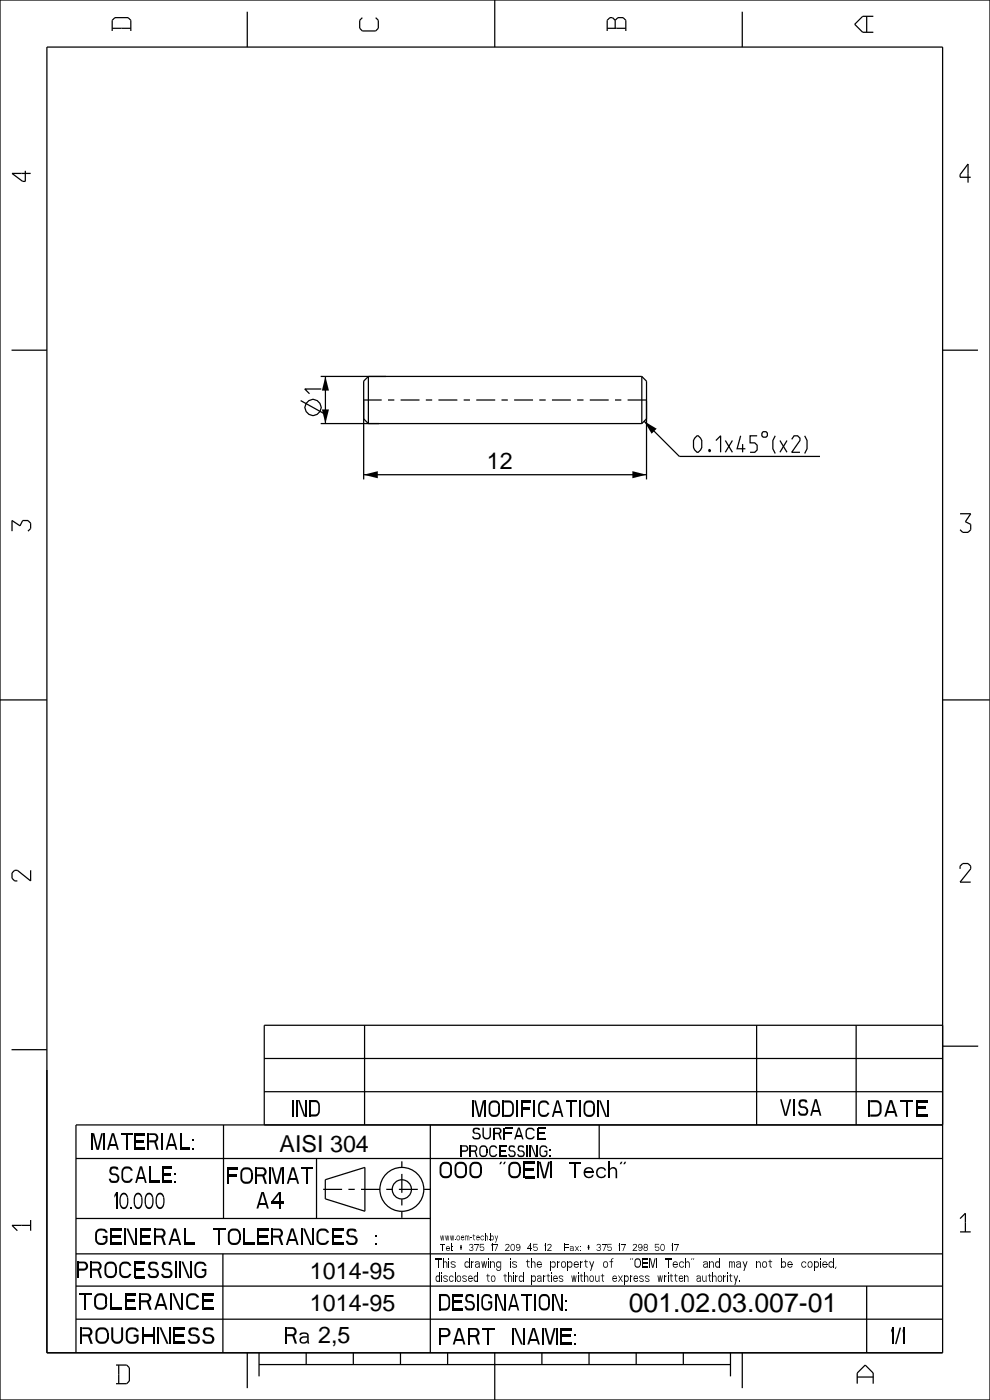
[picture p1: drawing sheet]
<svg xmlns="http://www.w3.org/2000/svg" width="210mm" height="297mm" viewBox="0 0 210 297" stroke-linecap="round" stroke-linejoin="round" font-family="sans-serif">
<defs><g id="words">
<text font-size="5.6" x="133.4" y="278.2">001.02.03.007-01</text>
<g font-size="4.9">
<text x="103.3" y="99.5">12</text>
<text x="59.3" y="244.3">AISI 304</text>
<text x="54.6" y="271.3">СТБ 1014-95</text>
<text x="54.6" y="278.1">СТБ 1014-95</text>
</g>
<g font-size="4.5" fill="#fff">
<text x="68.2" y="83.5" transform="rotate(-90 68.2 83.5)">1</text>
<text x="147.1" y="96">0.1x45 (x2)</text>
<text x="105.8" y="98.8">6</text>
<text x="62" y="236.9">IND</text>
<text x="100.2" y="237">MODIFICATION</text>
<text x="165.5" y="236.7">VISA</text>
<text x="184.2" y="236.9">DATE</text>
<text x="19" y="243.9">MATERIAL:</text>
<text x="23.1" y="251">SCALE:</text>
<text x="48.1" y="251.1">FORMAT</text>
<text x="93.2" y="250">OOO &quot;OEM Tech&quot;</text>
<text x="24.3" y="256.5">10.000</text>
<text x="54.4" y="256.4">A4</text>
<text x="20.2" y="264.1">GENERAL TOLERANCES :</text>
<text x="16.3" y="271.1">PROCESSING</text>
<text x="16.7" y="277.8">TOLERANCE</text>
<text x="93.1" y="278">DESIGNATION:</text>
<text x="17" y="285.1">ROUGHNESS</text>
<text x="60.5" y="285">Ra 2,5</text>
<text x="93.1" y="285.2">PART NAME:</text>
<text x="189" y="285.1">1/1</text>
</g>
<g font-size="3.3" fill="#fff">
<text x="97.7" y="245.5">PROCESSING:</text>
<text x="99.7" y="241.7">SURFACE</text>
</g>
<g font-size="2.6" fill="#fff">
<text x="92.4" y="268.9">This drawing is the property of</text>
<text x="143.9" y="268.9">&quot;OEM Tech&quot; and may not be copied,</text>
<text x="92.4" y="271.9">disclosed to third parties without express written authority.</text>
</g>
<g font-size="2" fill="#fff">
<text x="93.4" y="263.1">www.oem-tech.by</text>
<text x="93.4" y="265.4">Tel: + 375 17 209 45 12</text>
<text x="122.6" y="265.4">Fax: + 375 17 298 50 17</text>
</g>
</g></defs>
<g fill="#000">
<path d="M69 79.9l.8 3h-1.5zM68.3 86.9h1.5l-.8 3zM136.6 89.4l2.7 1.6-1.1 1zM77.1 100.7l3-.7v1.5zM134.1 100l3 .7-3 .8zM63.2 233.4h.3l1.3 3.5h-.3zM65.9 233.4h1l.6 .3a2.96 2.96 0 0 1 .1 2.7l-.3 .4-1.4 .1v-.5h1a.69 .69 0 0 0 .6-.7v-1.1a.69 .69 0 0 0-.6-.8h-1zM100.6 233.4h.4l.8 3.6h-.4zM100.4 239.3l.5-.1a.69 .69 0 0 1 .9 .5l-1.1-.1-.1 .4 .3 .3v.3a.7 .7 0 0 1-.7-.5 .7 .7 0 0 1 .2-.8zM102.3 239.2h.3v1.7a.6 .6 0 0 0 .6 .5 .6 .6 0 0 0 .6-.5v-1.7h.3v1.7a.9 .9 0 0 1-.9 .8 .9 .9 0 0 1-.9-.8zM102.4 233.4h.4l-.9 3.6h-.3zM104.8 239.2h.9a.69 .69 0 0 1 .7 .7 .69 .69 0 0 1-.7 .7h-.9v-.3h.9l.3-.3-.3-.5h-.9z"/>
<path d="M104 233.7a1.2 1.2 0 0 1 1.4-.2 1.2 1.2 0 0 1 .7 1.1h-.4a.71 .71 0 0 0-.6-.7h-.5a.71 .71 0 0 0-.6 .7v1.2a.71 .71 0 0 0 .6 .7h.5a.71 .71 0 0 0 .6-.7h.4a1.22 1.22 0 0 1-1.2 1.2 1.22 1.22 0 0 1-1.3-1.2l.1-1.6zM105.7 234.6h.4v1.2h-.4zM106.9 233.4l1.5 .1 .4 .4a2.55 2.55 0 0 1-.4 3l-1.5 .1v-.5h1.1a.71 .71 0 0 0 .6-.7v-1.2a.71 .71 0 0 0-.6-.7h-1.1zM107.2 239.2h1.5v.3h-1.5zM110.8 233.4h1.9v.5h-1.9zM110.8 234.9h1.6v.4h-1.6zM111.8 239.4a.99 .99 0 0 1 1.6 .5h-.3a.71 .71 0 0 0-.8-.4 .71 .71 0 0 0-.5 .6v.8a.71 .71 0 0 0 .5 .5 .71 .71 0 0 0 .8-.3h.3a1.02 1.02 0 0 1-1 .6 1.02 1.02 0 0 1-.9-.8v-1.1zM114.2 239.2h1.5v.3h-1.5zM114.5 233.7a1.16 1.16 0 0 1 1.2-.3 1.16 1.16 0 0 1 .8 .9h-.4a.83 .83 0 0 0-.9-.4 .83 .83 0 0 0-.7 .7v1.2a.71 .71 0 0 0 .6 .7l.7-.1 .3-.3h.4a1.21 1.21 0 0 1-1.3 .9 1.21 1.21 0 0 1-1.1-1.2l.1-1.6zM118 233.4h.4l-1 3.6h-.3zM117.6 235.8h1.4v.3h-1.4zM118.2 233.4h.3l1 3.6h-.4z"/>
<path d="M124.1 233.7a1.2 1.2 0 0 1 1.4-.2 1.2 1.2 0 0 1 .7 1.1h-.4a.71 .71 0 0 0-.6-.7h-.4a.71 .71 0 0 0-.7 .7v1.2a.71 .71 0 0 0 .7 .7h.4a.71 .71 0 0 0 .6-.7h.4a1.22 1.22 0 0 1-1.2 1.2 1.22 1.22 0 0 1-1.2-1.2v-1.6zM125.8 234.6h.4v1.2h-.4zM127.1 233.4h.3l1.4 3.6h-.4zM165.5 233.2h.3l1 3.5h-.4zM167.5 233.2h.3l-.9 3.5h-.4zM170.1 234.7a1.04 1.04 0 0 1 1.3 .7 1.04 1.04 0 0 1-.7 1.3h-.7a.93 .93 0 0 1-.7-.9h.4v.3l.3 .2 .9-.1 .1-.4a.63 .63 0 0 0-.4-.7h-.5zM169.6 233.4l.5-.2a.81 .81 0 0 1 1.2 .7h-.5l-.2-.2h-.6l-.2 .5 .3 .5v.4a1.01 1.01 0 0 1-.5-1.7zM172.8 233.2h.4l-1 3.5h-.3zM172.3 235.5h1.5v.3h-1.5zM172.9 233.2h.4l.9 3.5h-.3zM184.6 233.4h1.3a1.23 1.23 0 0 1 1.1 1.2v1.1a1.24 1.24 0 0 1-1.1 1.2h-1.3v-.5h1.3a.74 .74 0 0 0 .7-.7v-1.1a.74 .74 0 0 0-.7-.8h-1.3zM188.7 233.4h.4l-1.1 3.5h-.4z"/>
<path d="M188.1 235.7h1.7v.3h-1.7zM188.8 233.4h.5l1.1 3.5h-.4zM194.6 234.8h1.9v.4h-1.9zM19.6 240.4h.4l.8 3.5h-.3zM21.5 240.4h.3l-.8 3.5h-.4zM23.7 240.4h.4l-1 3.5h-.4zM23.2 242.7h1.5v.3h-1.5zM24 248.9a1.04 1.04 0 0 1 1.3 .8 1.04 1.04 0 0 1-.8 1.2h-.6a.94 .94 0 0 1-.8-.8h.4l.1 .3 .3 .1h.6a.64 .64 0 0 0 .4-.6 .64 .64 0 0 0-.4-.6h-.5zM24.6 253h.3l-.6 1.1v-.6zM23.8 240.4h.4l1 3.5h-.4zM23.4 247.6l.6-.2a.84 .84 0 0 1 1.1 .7h-.4l-.3-.2-.6 .1-.2 .5 .4 .4v.4a1.01 1.01 0 0 1-.8-.7 1.01 1.01 0 0 1 .2-1zM25.4 255.5h.2a.64 .64 0 0 0 .7 .6 .64 .64 0 0 0 .6-.6v-1.5h.3a2.22 2.22 0 0 1-.6 2.4 .97 .97 0 0 1-1.2-.9z"/>
<path d="M25.7 253.3a.88 .88 0 0 1 1-.1 .88 .88 0 0 1 .5 .8h-.3a.64 .64 0 0 0-.6-.6 .64 .64 0 0 0-.7 .6v1.5h-.2v-1.5zM27.7 256.1h.2v.4h-.2zM26.1 247.7a1.16 1.16 0 0 1 1.2-.3 1.16 1.16 0 0 1 .8 .9h-.4a.83 .83 0 0 0-.9-.4 .83 .83 0 0 0-.7 .7v1.2a.71 .71 0 0 0 .6 .7l.8-.1 .2-.3h.4a1.21 1.21 0 0 1-1.3 .9 1.21 1.21 0 0 1-1-1.2v-1.6zM28.4 255.5h.3a.64 .64 0 0 0 .6 .6 .64 .64 0 0 0 .6-.6v-1.5h.3a2.22 2.22 0 0 1-.6 2.4 .97 .97 0 0 1-1.2-.9zM29.7 247.4h.3l-1 3.5h-.3zM28.9 240.4h1.9v.5h-1.9zM28.9 241.8h1.6v.5h-1.6zM28.9 243.5h1.9v.4h-1.9zM29.2 249.8h1.4v.3h-1.4zM28.7 253.3a.88 .88 0 0 1 1-.1 .88 .88 0 0 1 .5 .8h-.3a.64 .64 0 0 0-.6-.6 .64 .64 0 0 0-.6 .6v1.5h-.3v-1.5zM29.8 247.4h.3l1 3.5h-.3zM30.7 255.5h.3a.64 .64 0 0 0 .6 .6 .64 .64 0 0 0 .7-.6v-1.5h.2a2.22 2.22 0 0 1-.6 2.4 .97 .97 0 0 1-1.2-.9z"/>
<path d="M31.7 240.4h1.1a.98 .98 0 0 1 .8 1 .98 .98 0 0 1-.8 1h-1.1v-.5h1.1l.4-.4-.1-.4-.3-.3h-1.1zM32 250.5h1.8v.4h-1.8zM31 253.3a.88 .88 0 0 1 1-.1 .88 .88 0 0 1 .5 .8h-.2a.64 .64 0 0 0-.7-.6 .64 .64 0 0 0-.6 .6v1.5h-.3v-1.5zM32.7 242.1h.4l.5 1.8h-.4zM33.1 255.5h.2a.64 .64 0 0 0 .7 .6 .64 .64 0 0 0 .6-.6v-1.5h.3a2.22 2.22 0 0 1-.6 2.4 .97 .97 0 0 1-1.2-.9zM33.4 253.3a.88 .88 0 0 1 1-.1 .88 .88 0 0 1 .5 .8h-.3a.64 .64 0 0 0-.6-.6 .64 .64 0 0 0-.7 .6v1.5h-.2v-1.5zM34.7 247.4h1.8v.5h-1.8zM34.7 248.9h1.5v.4h-1.5zM34.7 250.5h1.8v.4h-1.8zM36.1 240.4h.4l-1 3.5h-.4zM35.6 242.7h1.5v.3h-1.5zM37 248.8h.3v.4h-.3z"/>
<path d="M37 250.6h.3v.3h-.3zM36.3 240.4h.3l1 3.5h-.3zM38.5 243.5h1.9v.4h-1.9zM40.9 241.8h.3v.3h-.3zM40.9 243.5h.3v.4h-.3zM48.5 247.6h2v.5h-2zM48.5 249h1.7v.5h-1.7zM51.4 247.9a1.3 1.3 0 0 1 1.4-.3 1.3 1.3 0 0 1 .8 1.2h-.4a.72 .72 0 0 0-.6-.7h-.6a.72 .72 0 0 0-.6 .7v1.1a.72 .72 0 0 0 .6 .8h.6a.72 .72 0 0 0 .6-.8h.4a1.32 1.32 0 0 1-1.3 1.3 1.32 1.32 0 0 1-1.3-1.3v-1.5zM53.2 248.8h.4v1.1h-.4zM55.4 252.9h.4l-1 3.5h-.4zM54.5 247.6h1.2a.98 .98 0 0 1 .9 1 .98 .98 0 0 1-.9 1h-1.2v-.5h1.2l.4-.4-.1-.4-.3-.3h-1.2zM54.9 255.2h1.6v.3h-1.6z"/>
<path d="M55.6 249.3h.4l.6 1.8h-.4zM55.6 252.9h.4l1 3.5h-.4zM57.5 247.6h.4l1 3.5h-.4zM59.1 252.9h.3v.2l-1.7 2.1h-.2v-.3zM59.5 247.6h.4l-.9 3.5h-.4zM61.9 247.6h.4l-1.1 3.5h-.4zM61.4 249.9h1.5v.3h-1.5zM62 247.6h.4l1.1 3.5h-.4zM93.6 246.8a1.31 1.31 0 0 1 1.5-.3 1.31 1.31 0 0 1 .8 1.1h-.4a.72 .72 0 0 0-.7-.7h-.5a.72 .72 0 0 0-.7 .7v1.2a.72 .72 0 0 0 .7 .7h.5a.72 .72 0 0 0 .7-.7h.4a1.32 1.32 0 0 1-1.3 1.2 1.32 1.32 0 0 1-1.4-1.2l.1-1.6zM95.5 247.6h.4v1.2h-.4zM98 243h.8a.7 .7 0 0 1 .5 .7 .7 .7 0 0 1-.5 .7h-.8v-.4h.8l.2-.3-.2-.5h-.8zM96.8 246.8a1.31 1.31 0 0 1 1.4-.3 1.31 1.31 0 0 1 .8 1.1h-.3a.72 .72 0 0 0-.7-.7h-.5a.72 .72 0 0 0-.7 .7v1.2a.72 .72 0 0 0 .7 .7h.5a.72 .72 0 0 0 .7-.7h.3a1.32 1.32 0 0 1-1.3 1.2 1.32 1.32 0 0 1-1.3-1.2l.1-1.6z"/>
<path d="M98.7 247.6h.3v1.2h-.3zM99.9 243h.8a.7 .7 0 0 1 .6 .7 .7 .7 0 0 1-.6 .7h-.8v-.4h.8l.3-.3-.3-.5h-.8zM100.6 244.2h.3l.4 1.3h-.3zM100.9 240.3a.83 .83 0 0 1 1 1 1.01 1.01 0 0 1-.9 .5 1.01 1.01 0 0 1-.9-.7h.4v.2l.3 .1h.5l.3-.2v-.4l-.3-.2h-.4zM100 246.8a1.31 1.31 0 0 1 1.4-.3 1.31 1.31 0 0 1 .8 1.1h-.4a.72 .72 0 0 0-.6-.7h-.6a.72 .72 0 0 0-.6 .7v1.2a.72 .72 0 0 0 .6 .7h.6a.72 .72 0 0 0 .6-.7h.4a1.32 1.32 0 0 1-1.3 1.2 1.32 1.32 0 0 1-1.3-1.2v-1.6zM101.8 247.6h.4v1.2h-.4zM101.9 243.2a.86 .86 0 0 1 1-.2 .86 .86 0 0 1 .5 .8h-.3a.61 .61 0 0 0-.6-.5 .61 .61 0 0 0-.6 .5v.8a.61 .61 0 0 0 .6 .6 .61 .61 0 0 0 .6-.6h.3a.87 .87 0 0 1-.9 .9 .87 .87 0 0 1-.8-.9v-1.1zM103.1 243.8h.3v.8h-.3zM104 243.2a.83 .83 0 0 1 .9-.3 .83 .83 0 0 1 .6 .7h-.3a.6 .6 0 0 0-.7-.3 .6 .6 0 0 0-.5 .5v.8a.6 .6 0 0 0 .5 .6 .6 .6 0 0 0 .7-.4h.3a.86 .86 0 0 1-1 .7 .86 .86 0 0 1-.7-.9v-1.1zM105.6 240.4h.4l.5 1.3h-.4zM106.1 243h1.3v.3h-1.3zM106.1 244h1.2v.3h-1.2z"/>
<path d="M106.1 245.2h1.3v.3h-1.3zM106.2 246.5h.3l-.3 .5h-.3zM107 246.5h.3l-.3 .5h-.3zM107.2 240.2h1.3v.4h-1.3zM108.4 244a.74 .74 0 0 1 1 .6 .74 .74 0 0 1-.6 .9l-.7-.1-.3-.4v-.2h.3l.2 .4h.5l.2-.2v-.5l-.2-.2h-.4zM109.9 239.2h.3l-.8 2.5h-.3zM108 243.1l.4-.1a.6 .6 0 0 1 .9 .5l-1-.2-.1 .4 .2 .3v.3a.72 .72 0 0 1-.5-.5 .72 .72 0 0 1 .1-.7zM109.5 240.9h1.2v.2h-1.2zM110.4 244a.74 .74 0 0 1 .9 .6 .74 .74 0 0 1-.5 .9l-.8-.1-.3-.4v-.2h.3l.3 .4h.5l.2-.2v-.5l-.3-.2h-.3zM108.2 246.8a1.31 1.31 0 0 1 1.4-.3 1.31 1.31 0 0 1 .9 1.1h-.4a.72 .72 0 0 0-.7-.7h-.5a.72 .72 0 0 0-.7 .7v1.2a.72 .72 0 0 0 .7 .7h.5a.72 .72 0 0 0 .7-.7h.4a1.32 1.32 0 0 1-1.4 1.2 1.32 1.32 0 0 1-1.3-1.2l.1-1.6zM110.1 247.6h.4v1.2h-.4zM110 239.2h.3l.8 2.5h-.3z"/>
<path d="M110 243.1l.4-.1a.6 .6 0 0 1 .8 .5l-1-.2-.1 .4 .3 .3v.3a.72 .72 0 0 1-.6-.5 .72 .72 0 0 1 .2-.7zM111.4 246.5h2v.4h-2zM111.4 247.9h1.7v.4h-1.7zM111.4 249.5h2v.5h-2zM112.6 243h.2l1 2.5h-.3zM114.2 240.2h1.3v.4h-1.3zM114.2 241.4h1.5v.3h-1.5zM114.3 246.5h.4l.9 3.5h-.4zM114.7 243.2a.83 .83 0 0 1 .8-.3 .83 .83 0 0 1 .6 .7h-.3a.6 .6 0 0 0-.6-.3 .6 .6 0 0 0-.5 .5v.8a.62 .62 0 0 0 .5 .6 .62 .62 0 0 0 .7-.4v-.4h-.4v-.3h.6v.8a.88 .88 0 0 1-1 .6 .88 .88 0 0 1-.7-.9l.1-1.1zM116.3 246.5h.4l-1 3.5h-.4zM116.5 243.9h.2v.3h-.2zM116.5 245.2h.2v.3h-.2z"/>
<path d="M124.1 247.9l.2-.2a1.03 1.03 0 0 1 1.6 .8h-.3a.8 .8 0 0 0-1.2-.4 .8 .8 0 0 0-.2 1.2 .81 .81 0 0 0 1.3 .1l.1-.2h.3a1.14 1.14 0 0 1-1.7 .6 1.14 1.14 0 0 1-.2-1.8zM124.1 248.5h1.8v.3h-1.8zM126.8 247.9a1.09 1.09 0 0 1 1.7 .4h-.3a.82 .82 0 0 0-1.2-.2 .82 .82 0 0 0-.1 1.2 .81 .81 0 0 0 1.2 .1l.1-.2h.3a1.14 1.14 0 0 1-1.6 .6 1.14 1.14 0 0 1-.3-1.8zM129.5 247.8a.82 .82 0 0 1 1-.2 .82 .82 0 0 1 .4 .9v1.5h-.3v-1.5a.62 .62 0 0 0-.5-.6 .62 .62 0 0 0-.7 .3zM131.7 246.5h.3l-.2 .5h-.4zM132.5 246.5h.3l-.2 .5h-.4zM16.7 267.6h1.1a.98 .98 0 0 1 .9 1 .98 .98 0 0 1-.9 1h-1.1v-.5h1.1l.4-.4v-.4l-.4-.3h-1.1zM19.5 267.6h1.2a.98 .98 0 0 1 .9 1 .98 .98 0 0 1-.9 1h-1.2v-.5h1.2l.4-.4-.1-.4-.3-.3h-1.2zM20.6 269.3h.4l.6 1.8h-.4zM20.4 274.7a1.4 1.4 0 0 1 1.5-.4 1.4 1.4 0 0 1 .9 1.2h-.5a.74 .74 0 0 0-.7-.7h-.5a.74 .74 0 0 0-.7 .7v1.2a.74 .74 0 0 0 .7 .7h.5a.74 .74 0 0 0 .7-.7h.5a1.42 1.42 0 0 1-1.4 1.2 1.42 1.42 0 0 1-1.4-1.2v-1.6zM22.3 275.5h.5v1.2h-.5zM20.6 260.9a1.54 1.54 0 0 1 2.2 .5v.1h-.5a.95 .95 0 0 0-1-.5 .95 .95 0 0 0-.7 .8v1.1a.73 .73 0 0 0 .7 .8l.8-.1 .3-.4v-.6h-.6v-.4h1v1.2a1.4 1.4 0 0 1-1.5 .7 1.4 1.4 0 0 1-1.1-1.2v-1.5z"/>
<path d="M23.8 262h1.8v.5h-1.8zM22.5 267.9a1.29 1.29 0 0 1 1.5-.3 1.29 1.29 0 0 1 .8 1.2h-.4a.72 .72 0 0 0-.7-.7h-.5a.72 .72 0 0 0-.7 .7v1.1a.72 .72 0 0 0 .7 .8h.5a.72 .72 0 0 0 .7-.8h.4a1.31 1.31 0 0 1-1.3 1.3 1.31 1.31 0 0 1-1.3-1.3v-1.5zM24.4 268.8h.4v1.1h-.4zM26.8 260.6h.4l1.5 3.5h-.4zM26.8 275.8h1.9v.4h-1.9zM25.7 267.9a1.26 1.26 0 0 1 2.1 .6h-.4a.91 .91 0 0 0-1-.4 .91 .91 0 0 0-.7 .7v1.1a.72 .72 0 0 0 .6 .8l.8-.1 .3-.4h.4a1.3 1.3 0 0 1-1.4 1 1.3 1.3 0 0 1-1.1-1.3l.1-1.5zM28.8 267.6h2v.5h-2zM28.8 269.1h1.7v.4h-1.7zM28.8 270.7h2v.4h-2zM29.9 274.4h1.3a.97 .97 0 0 1 .9 .9 .97 .97 0 0 1-.9 1h-1.3v-.5h1.3l.4-.4-.1-.4-.3-.3h-1.3zM30 262h1.8v.5h-1.8zM31 276.1h.5l.7 1.8h-.5z"/>
<path d="M32.3 269.1a1.05 1.05 0 0 1 1.4 .7 1.05 1.05 0 0 1-.8 1.3h-.8a.97 .97 0 0 1-.8-.9h.5v.3a1.28 1.28 0 0 0 1.3 .1l.1-.1a.69 .69 0 0 0-.4-1h-.5zM33.9 274.4h.4l-1.1 3.5h-.5zM33 260.6h1.2a.97 .97 0 0 1 .9 1 .97 .97 0 0 1-.9 1h-1.2v-.5h1.2l.5-.4-.1-.4-.4-.3h-1.2zM33.3 276.7h1.7v.3h-1.7zM31.7 267.8l.6-.2a.9 .9 0 0 1 1.2 .7h-.5l-.3-.2-.6 .1-.2 .5 .4 .4v.4a.99 .99 0 0 1-.9-.7 .99 .99 0 0 1 .3-1zM34.1 262.3h.5l.6 1.8h-.5zM34 274.4h.4l1.1 3.5h-.4zM35.2 269.1a1.05 1.05 0 0 1 1.3 .7 1.05 1.05 0 0 1-.8 1.3h-.7a.97 .97 0 0 1-.8-.9h.4l.1 .3a1.28 1.28 0 0 0 1.2 .1l.2-.1a.69 .69 0 0 0-.4-1h-.5zM36.8 260.6h.4l-1.1 3.5h-.4zM36.3 262.9h1.6v.3h-1.6zM34.6 267.8l.6-.2a.9 .9 0 0 1 1.2 .7h-.5l-.3-.2-.6 .1-.2 .5 .4 .4v.4a.99 .99 0 0 1-.9-.7 .99 .99 0 0 1 .3-1zM36.5 274.4h.4l1.6 3.5h-.4z"/>
<path d="M37 260.6h.4l1 3.5h-.4zM38.5 267.6h.4l1.4 3.5h-.4zM39.9 274.7a1.38 1.38 0 0 1 2.3 .5h-.5a.99 .99 0 0 0-1-.4 .99 .99 0 0 0-.8 .7v1.2a.74 .74 0 0 0 .7 .7l.8-.1 .3-.3h.5a1.42 1.42 0 0 1-1.5 .9 1.42 1.42 0 0 1-1.2-1.2v-1.6zM43.3 275.8h1.8v.4h-1.8zM41.6 267.9a1.26 1.26 0 0 1 2.2 .6h-.5a.91 .91 0 0 0-.9-.4 .91 .91 0 0 0-.8 .7v1.1a.72 .72 0 0 0 .7 .8l.8-.1 .3-.4v-.6h-.6v-.4h1v1.2a1.34 1.34 0 0 1-1.5 .7 1.34 1.34 0 0 1-1.1-1.2l.1-1.5zM48.7 260.9a1.34 1.34 0 0 1 1.5-.3 1.34 1.34 0 0 1 .8 1.2h-.4a.73 .73 0 0 0-.7-.7h-.5a.73 .73 0 0 0-.7 .7v1.1a.73 .73 0 0 0 .7 .8h.5a.73 .73 0 0 0 .7-.8h.4a1.36 1.36 0 0 1-1.3 1.2 1.36 1.36 0 0 1-1.4-1.2l.1-1.5zM50.6 261.8h.4v1.1h-.4zM55 262h1.7v.5h-1.7zM57.9 260.6h1.2a.97 .97 0 0 1 .9 1 .97 .97 0 0 1-.9 1h-1.2v-.5h1.2l.5-.4-.1-.4-.4-.3h-1.2zM59 262.3h.5l.6 1.8h-.5zM61.7 260.6h.4l-1.1 3.5h-.4zM61.2 262.9h1.6v.3h-1.6z"/>
<path d="M61.9 260.6h.4l1 3.5h-.4zM64.3 260.6h.4l1.5 3.5h-.4zM67.5 260.9a1.32 1.32 0 0 1 2.3 .6h-.5a.95 .95 0 0 0-1-.5 .95 .95 0 0 0-.8 .8v1.1a.73 .73 0 0 0 .7 .8l.8-.1 .3-.4h.5a1.36 1.36 0 0 1-1.5 .9 1.36 1.36 0 0 1-1.2-1.2l.1-1.5zM70.8 262h1.7v.5h-1.7zM74.4 262.1a1.1 1.1 0 0 1 1.4 .5 1.1 1.1 0 0 1-.4 1.4 1.58 1.58 0 0 1-2-.5v-.3h.4l.1 .3a1.36 1.36 0 0 0 1.3 .1l.1-.2a.68 .68 0 0 0-.4-.9h-.5zM73.8 260.8l.6-.2a.93 .93 0 0 1 1.3 .7h-.6l-.2-.2h-.7l-.2 .6 .4 .4v.4a.99 .99 0 0 1-.9-.7 .99 .99 0 0 1 .3-1zM79.6 262h.3v.3h-.3zM79.6 263.7h.3v.4h-.3zM92.4 266.9h1.3v.3h-1.3zM92.9 267.2h.2v1.7h-.2zM92.6 270.7a.38 .38 0 0 1 .4-.1 .38 .38 0 0 1 .2 .4l-.2-.2a.45 .45 0 0 0-.5 .5 .45 .45 0 0 0 .6 .4l.1-.2a.42 .42 0 0 1-.4 .5 .42 .42 0 0 1-.4-.6zM93.4 262.1h.1l.2 1h-.1z"/>
<path d="M93.4 263.9h1v.1h-1zM93.5 274.5h1l.6 .3a2.85 2.85 0 0 1 .1 2.8l-.3 .3-1.4 .1v-.4h1a.7 .7 0 0 0 .6-.8v-1.1a.7 .7 0 0 0-.6-.7h-1zM93.6 269.9h.2v.3h-.2zM93.6 270.6h.2v1.3h-.2zM93.8 262.1h.1l-.2 1h-.1zM93.8 262.1h.1l.2 1h-.2zM93.8 264h.2v1.4h-.2zM94.2 267.7a.42 .42 0 0 1 .5-.1 .42 .42 0 0 1 .2 .5v.8h-.2v-1l-.3-.2-.3 .3zM94.1 262.1h.1l-.1 1h-.2zM94.4 262.1h.1l.2 1h-.1zM94.8 262.1h.1l-.2 1h-.1zM94.8 262.1h.1l.2 1h-.1z"/>
<path d="M94.1 270.7l.6-.1 .3 .3a.47 .47 0 0 0-.8 .1l.6 .3a.44 .44 0 0 1-.1 .7 .44 .44 0 0 1-.6-.2l-.1-.2a.47 .47 0 0 0 .8-.1l-.7-.4zM95.2 266.9h.1v.3h-.1zM95.2 267.6h.1v1.3h-.1zM95.2 262.1h.1l-.2 1h-.1zM94.7 264.5l.5-.1 .2 .2-.1 .1a.32 .32 0 0 0-.5 0 .32 .32 0 0 0 0 .4 .32 .32 0 0 0 .5 0h.1a.48 .48 0 0 1-.7 .2 .48 .48 0 0 1 0-.8zM94.7 264.7h.7v.2h-.7zM95.5 262.1h.1l.2 1h-.1zM95.6 263.9h.2v1.5h-.2zM95.8 262.1h.2l-.2 1h-.1zM95.8 262.1h.2l.1 1h-.1zM96 264.5l.1 .1zM96 265.2l.1 .2z"/>
<path d="M95.4 270.7l.6-.1 .2 .2v.2h-.1a.42 .42 0 0 0-.7-.1 .42 .42 0 0 0 0 .7l.3 .2 .5-.3a.55 .55 0 0 1-.8 .3 .55 .55 0 0 1-.1-.8zM96.2 262.1h.1l-.2 1h-.1zM96.3 274.5h1.8v.5h-1.8zM96.3 275.9h1.5v.5h-1.5zM96.3 277.6h1.8v.4h-1.8zM96.5 263l.1 .1zM95.7 267.7l.7-.1 .3 .3a.68 .68 0 0 0-.9 0l.8 .5a.5 .5 0 0 1-.3 .6 .5 .5 0 0 1-.6-.2l-.1-.2a.69 .69 0 0 0 .9 0l-.8-.5zM97 262.2h.1a.51 .51 0 0 0-.2 .5 .51 .51 0 0 0 .4 .4 .56 .56 0 0 1-.5-.3 .56 .56 0 0 1 .2-.6zM97 270.7l.2-.1 .1 .1a.56 .56 0 0 0-.3 .6 .56 .56 0 0 0 .4 .5v.1a.75 .75 0 0 1-.6-.5 .75 .75 0 0 1 .2-.7zM97.1 262.1a.55 .55 0 0 1 .5 .5 .55 .55 0 0 1-.3 .5l-.1-.1a.51 .51 0 0 0 .2-.5 .51 .51 0 0 0-.3-.4zM97.2 270.6a.73 .73 0 0 1 .6 .6 .73 .73 0 0 1-.4 .7v-.1a.56 .56 0 0 0 .3-.6 .56 .56 0 0 0-.4-.5zM97.9 262.2l.4-.1 .2 .4a.34 .34 0 0 0-.5-.1 .34 .34 0 0 0 0 .5 .34 .34 0 0 0 .5-.1 .44 .44 0 0 1-.7 .2 .44 .44 0 0 1 0-.7z"/>
<path d="M97.9 262.5h.6v.1h-.6zM98.7 262.1l.4 .1a.21 .21 0 0 1 .3-.1 .21 .21 0 0 1 .1 .3v.7h-.1l-.1-.9-.1 .2v.7h-.1l-.1-.9-.2 .1v.8h-.1zM98.1 270.7l.7-.1 .2 .3a.47 .47 0 0 0-.8 .1l.6 .3a.44 .44 0 0 1 0 .7 .44 .44 0 0 1-.7-.2v-.2a.47 .47 0 0 0 .7-.1l-.7-.4zM99.4 276a1.04 1.04 0 0 1 1.3 .7 1.04 1.04 0 0 1-.7 1.3h-.7a.93 .93 0 0 1-.7-.9h.4v.3l.3 .2 .8-.1 .2-.4a.63 .63 0 0 0-.4-.7h-.5zM98.7 267.7a.42 .42 0 0 1 .5-.1 .42 .42 0 0 1 .2 .4l-.1-.2a.44 .44 0 0 0-.6 .5 .44 .44 0 0 0 .7 .3v-.1a.46 .46 0 0 1-.4 .5 .46 .46 0 0 1-.5-.6zM99.6 264a.43 .43 0 0 1 .7 .1 .43 .43 0 0 1-.3 .6v-.1a.3 .3 0 0 0 .2-.4 .3 .3 0 0 0-.3-.2 .3 .3 0 0 0-.3 .2h-.1zM99.7 262.4h.4v.2h-.4zM99.9 267.6h.1v1.3h-.1zM99.9 264.6a.46 .46 0 0 1 .5 .4 .46 .46 0 0 1-.4 .5 .46 .46 0 0 1-.5-.5h.1a.33 .33 0 0 0 .5 .2 .33 .33 0 0 0 0-.5zM100.1 267.7l.4-.1v.2l-.5 .3zM99.4 270.7l.2-.1a.46 .46 0 0 1 .6 .5h-.1a.39 .39 0 0 0-.6-.3 .39 .39 0 0 0 0 .7l.3 .3 .4-.3a.55 .55 0 0 1-.7 .3 .55 .55 0 0 1-.2-.8zM99.4 271.1h.8v.2h-.8z"/>
<path d="M100.4 261.9l.1 .2h.3v.1h-.3v.6l.3 .3-.3-.1-.1-.8h-.2l.2-.1zM98.9 274.7l.5-.2a.81 .81 0 0 1 1.2 .7h-.5l-.2-.2h-.6l-.2 .6 .3 .4v.4a1.01 1.01 0 0 1-.5-1.7zM100.6 263.9h1v.1h-1zM100.8 267.7l.6-.1 .3 .2 .1 1.1h-.2v-1a.6 .6 0 0 0-.9 0zM100.6 270.7a.38 .38 0 0 1 .5-.1 .38 .38 0 0 1 .2 .4l-.3-.2a.45 .45 0 0 0-.4 .5 .45 .45 0 0 0 .6 .4l.1-.2a.42 .42 0 0 1-.4 .5 .42 .42 0 0 1-.4-.6zM101.4 264h.2l-.6 1.4h-.1zM100.9 268.2l.7-.2v.2h-.4a.29 .29 0 0 0-.3 .2 .29 .29 0 0 0 .2 .4l.4-.1 .1-.3a.45 .45 0 0 1-.6 .5 .45 .45 0 0 1-.1-.7zM101.1 262.2l.4-.1 .2 .4a.34 .34 0 0 0-.5-.1 .34 .34 0 0 0 0 .5 .34 .34 0 0 0 .5-.1 .44 .44 0 0 1-.6 .2 .44 .44 0 0 1 0-.7zM101.1 262.5h.6v.1h-.6zM101.8 263.9h.9v.1h-.8v.6l.3-.1v.1l-.4 .1zM102.1 267.6h.2l.2 1.3h-.1zM102.2 264.5a.48 .48 0 0 1 .5 .4 .48 .48 0 0 1-.4 .5 .48 .48 0 0 1-.5-.4h.1a.35 .35 0 0 0 .5 .2 .35 .35 0 0 0 .1-.5z"/>
<path d="M102.6 267.6h.2l-.3 1.3h-.1zM102.6 267.6h.2l.3 1.3h-.2zM102 262.2l.5-.1 .2 .3a.34 .34 0 0 0-.5-.1 .34 .34 0 0 0-.1 .5 .34 .34 0 0 0 .4 .1l.2-.1a.44 .44 0 0 1-.7 .2 .44 .44 0 0 1 0-.7zM102.8 261.6h.2v1.5h-.2zM103 262.2a.29 .29 0 0 1 .4 0 .29 .29 0 0 1 .1 .3v.6h-.1v-.7l-.2-.2-.2 .2zM103.2 267.6h.1l-.2 1.3h-.2zM103.4 270.2h.2v.4h.3v.1h-.3v.8l.2 .4-.3-.1-.1-1.1h-.2v-.1h.2zM103.6 266.9h.2v.3h-.2zM103.6 267.6h.2v1.3h-.2zM103.7 263l.1 .1zM104 261.6h.1v1.5h-.1zM104 267.6h.2v1.3h-.2z"/>
<path d="M104.2 262.2a.35 .35 0 0 1 .4 0 .35 .35 0 0 1 .1 .3v.3a.33 .33 0 0 1-.2 .3 .33 .33 0 0 1-.4-.2v-.1a.26 .26 0 0 0 .3 .2 .26 .26 0 0 0 .2-.3l-.1-.4-.4 .2zM104.4 263.9h.1l-.3 .5zM104.3 267.7a.42 .42 0 0 1 .5-.1 .42 .42 0 0 1 .2 .5v.8h-.2v-1l-.3-.2-.3 .3zM104.4 263.9h.1v1.5h-.1zM102.5 274.8a1.12 1.12 0 0 1 1.1-.3 1.12 1.12 0 0 1 .8 .9h-.4a.8 .8 0 0 0-.9-.5 .8 .8 0 0 0-.6 .8v1.1a.7 .7 0 0 0 .5 .8l.8-.1 .3-.4v-.6h-.6v-.4h.9v1.2a1.19 1.19 0 0 1-1.3 .7 1.19 1.19 0 0 1-1-1.2 1.96 1.96 0 0 1 .4-2zM104.3 270.7l.2-.1 .1 .1a.56 .56 0 0 0-.3 .6 .56 .56 0 0 0 .4 .5v.1a.75 .75 0 0 1-.6-.5 .75 .75 0 0 1 .2-.7zM104.7 263.9h1v.1h-1zM104.5 270.6a.73 .73 0 0 1 .6 .6 .73 .73 0 0 1-.4 .7v-.1a.56 .56 0 0 0 .3-.6 .56 .56 0 0 0-.4-.5zM104.9 262.1h.2l.3 .8-.1 .2zM105.3 274.5h.3l1.3 3.5h-.3zM105.5 264h.2l-.6 1.4h-.1zM105.5 262.1h.2l-.5 1.5h-.1z"/>
<path d="M105.4 267.7a.42 .42 0 0 1 .5-.1 .42 .42 0 0 1 .2 .4l-.1-.2a.44 .44 0 0 0-.6 .5 .44 .44 0 0 0 .7 .3v-.1a.46 .46 0 0 1-.4 .5 .46 .46 0 0 1-.5-.6zM106.1 267.6h.2v1.4a.54 .54 0 0 1-.5 .6 .54 .54 0 0 1-.6-.5h.2a.37 .37 0 0 0 .4 .4 .37 .37 0 0 0 .3-.5zM107 270.2h.2v.4h.3v.1h-.3v.8l.3 .4-.4-.1-.1-1.1h-.2v-.1h.2zM107.3 264a.45 .45 0 0 1 .6-.1 .45 .45 0 0 1 .1 .6l-.7 .7h.8v.2h-1l.7-.9a.3 .3 0 0 0-.1-.5 .3 .3 0 0 0-.4 .2h-.1zM108.7 274.5h.4l-1 3.5h-.3zM108 270.7a.38 .38 0 0 1 .5-.1 .38 .38 0 0 1 .1 .5v.8h-.1l-.1-1-.2-.2-.3 .3zM108.2 266.9h.2v.3h-.2zM108.2 267.6h.2v1.3h-.2zM108.2 276.8h1.5v.3h-1.5zM108.3 264.9h.1a.34 .34 0 0 0 .5 .3 .34 .34 0 0 0 .2-.5v-.4h.1v.6a.45 .45 0 0 1-.4 .5 .45 .45 0 0 1-.5-.5zM108.9 269.9h.1v.3h-.1zM108.9 270.6h.1v1.3h-.1z"/>
<path d="M108.5 264a.44 .44 0 0 1 .4-.1 .44 .44 0 0 1 .3 .4h-.1a.34 .34 0 0 0-.5-.2 .34 .34 0 0 0-.2 .4v.4h-.1zM109.3 270.6h.1v1.3h-.1zM109.5 270.7l.3-.1v.2l-.4 .3zM108.7 267.7l.7-.1 .3 .3a.68 .68 0 0 0-.9 0l.8 .5a.5 .5 0 0 1-.3 .6 .5 .5 0 0 1-.6-.2l-.1-.2a.69 .69 0 0 0 .9 0l-.8-.5zM108.8 274.5h.4l.9 3.5h-.3zM109.6 264l.3-.1v.1a.33 .33 0 0 0-.3 .4 .33 .33 0 0 0 .3 .3 .33 .33 0 0 0 .3-.4h.2a.48 .48 0 0 1-.7 .5 .48 .48 0 0 1-.1-.8zM109.9 263.9l.4 .3 .1 .7a.44 .44 0 0 1-.4 .5 .44 .44 0 0 1-.5-.4 .46 .46 0 0 0 .6 .1 .46 .46 0 0 0 .2-.6zM110.2 270.7a.38 .38 0 0 1 .5-.1 .38 .38 0 0 1 .2 .4l-.3-.2a.45 .45 0 0 0-.4 .5 .45 .45 0 0 0 .5 .4l.2-.2a.42 .42 0 0 1-.5 .5 .42 .42 0 0 1-.3-.6zM111.8 267.2h.2v.4h.4v.1h-.4v.8l.3 .4-.4-.1-.1-1.1h-.2v-.1h.2zM111.9 264.7h1v.2h-1zM112.5 263.9l.1 .1-.7 .9zM112.5 263.9h.1v1.5h-.1z"/>
<path d="M112.9 267.7a.42 .42 0 0 1 .5-.1 .42 .42 0 0 1 .2 .5v.8h-.2v-1l-.3-.2-.3 .3zM113 270.7a.46 .46 0 0 1 .5-.1 .46 .46 0 0 1 .2 .5v.3a.44 .44 0 0 1-.3 .5 .44 .44 0 0 1-.5-.1v-.3a.34 .34 0 0 0 .3 .2 .34 .34 0 0 0 .3-.3l-.2-.6h-.3l-.1 .2zM113.1 263.9h.9v.1h-.8v.6l.3-.1v.1l-.4 .1zM113.5 264.5a.48 .48 0 0 1 .6 .4 .48 .48 0 0 1-.4 .5 .48 .48 0 0 1-.6-.4h.1a.35 .35 0 0 0 .5 .2 .35 .35 0 0 0 .2-.5zM114 270.7l.5-.1 .3 .2 .1 1.1h-.2v-1a.51 .51 0 0 0-.8 0zM114.1 271.2l.6-.2v.2h-.3a.3 .3 0 0 0-.3 .2 .3 .3 0 0 0 .1 .4l.4-.1 .1-.3v.3a.43 .43 0 0 1-.6 .2 .43 .43 0 0 1 0-.7zM114 267.7l.2-.1a.5 .5 0 0 1 .7 .5h-.1a.43 .43 0 0 0-.7-.2 .43 .43 0 0 0 0 .7l.3 .2 .5-.3a.61 .61 0 0 1-.9 .3 .61 .61 0 0 1-.1-1zM114 268.1h.9v.2h-.9zM115.2 270.6h.1v1.3h-.1zM115.4 270.7l.3-.1v.2l-.4 .3zM115.7 263.9h.1l-.3 .5zM115.7 263.9h.1v1.5h-.1z"/>
<path d="M116.2 270.2h.1v.4h.4v.1h-.4v.8l.3 .4-.4-.1v-1.1h-.3v-.1h.3zM116.2 264a.45 .45 0 0 1 .6-.1 .45 .45 0 0 1 .1 .6l-.6 .7h.7v.2h-.9l.6-.9a.3 .3 0 0 0-.1-.5 .3 .3 0 0 0-.4 .2h-.1zM114.6 274.8a1.16 1.16 0 0 1 1.4-.3 1.16 1.16 0 0 1 .6 1.2h-.3a.7 .7 0 0 0-.6-.7h-.5a.7 .7 0 0 0-.6 .7v1.1a.7 .7 0 0 0 .6 .8h.5a.7 .7 0 0 0 .6-.8h.3a1.18 1.18 0 0 1-1.1 1.2 1.18 1.18 0 0 1-1.2-1.2 1.96 1.96 0 0 1 .3-2zM116.3 275.7h.3v1.1h-.3zM116.9 269.9h.2v.3h-.2zM116.9 270.6h.2v1.3h-.2zM117.1 267.7a.5 .5 0 0 1 .5-.1 .5 .5 0 0 1 .3 .5v.3a.48 .48 0 0 1-.4 .5 .48 .48 0 0 1-.5-.2v-.2a.38 .38 0 0 0 .4 .2 .38 .38 0 0 0 .3-.3v-.4l-.2-.2h-.4l-.1 .2zM117.5 274.5h.3l1.3 3.5h-.3zM118.1 267.6h.2v1.3h-.2zM117.5 270.7l.1-.1a.46 .46 0 0 1 .7 .5h-.2a.39 .39 0 0 0-.6-.3 .39 .39 0 0 0 0 .7l.3 .3 .5-.3a.55 .55 0 0 1-.8 .3 .55 .55 0 0 1-.2-.8zM117.5 271.1h.8v.2h-.8zM118.4 267.7l.3-.1v.2l-.4 .3z"/>
<path d="M119.2 267.7l.2-.1 .1 .1a.54 .54 0 0 0-.3 .6 .54 .54 0 0 0 .4 .5l.1 .1a.74 .74 0 0 1-.7-.4 .74 .74 0 0 1 .2-.8zM118.6 270.7l.7-.1 .2 .3a.47 .47 0 0 0-.8 .1l.6 .3a.44 .44 0 0 1-.1 .7 .44 .44 0 0 1-.6-.2l-.1-.2a.47 .47 0 0 0 .8-.1l-.7-.4zM119.4 267.6a.71 .71 0 0 1 .7 .6 .71 .71 0 0 1-.4 .7l-.1-.1a.54 .54 0 0 0 .3-.6 .54 .54 0 0 0-.4-.5zM119.7 263.9h.2v1.5h-.2zM119.9 263.9h.8v.2h-.8zM119.9 264.5h.7v.2h-.7zM120 275.8h.2v.4h-.2zM120 277.6h.2v.4h-.2zM120.6 267.7a.5 .5 0 0 1 .5-.1 .5 .5 0 0 1 .3 .5v.3a.48 .48 0 0 1-.3 .5 .48 .48 0 0 1-.6-.2v-.2a.38 .38 0 0 0 .4 .2 .38 .38 0 0 0 .3-.3v-.4l-.2-.2h-.3l-.2 .2zM121 264.4h.4l.2 .1 .1 .9-.1-.1-.1-.7h-.6zM121.2 270.6h.1l.3 1.3h-.2zM121 264.8l.6-.1v.1h-.3a.22 .22 0 0 0-.3 .2 .22 .22 0 0 0 .1 .3l.5-.3a.35 .35 0 0 1-.5 .4 .35 .35 0 0 1-.1-.6z"/>
<path d="M121.7 270.6h.1l-.2 1.3h-.2zM121.7 270.6h.1l.3 1.3h-.2zM121.9 264.4h.2l.7 1h-.1zM122.2 270.6h.1l-.2 1.3h-.2zM122.6 269.9h.1v.3h-.1zM122.6 270.6h.1v1.3h-.1zM122.7 264.4h.1l-.7 1h-.2zM121.9 267.7l.2-.1a.5 .5 0 0 1 .7 .5h-.2a.43 .43 0 0 0-.7-.2 .43 .43 0 0 0 0 .7l.3 .2 .6-.3a.61 .61 0 0 1-1 .3 .61 .61 0 0 1 0-1zM121.9 268.1h.9v.2h-.9zM123 267.6h.2v1.3h-.2zM123 264.5l.2 .1zM123 265.2l.2 .2z"/>
<path d="M123.3 267.7l.3-.1v.2l-.4 .3zM123.2 270.2h.2v.4h.3v.1h-.3v.8l.2 .4-.3-.1-.1-1.1h-.2v-.1h.2zM124.1 270.7a.38 .38 0 0 1 .5-.1 .38 .38 0 0 1 .2 .5v.8h-.2v-1l-.2-.2-.3 .3zM124.2 267.2h.1v.4h.4v.1h-.4v.8l.3 .4-.4-.1v-1.1h-.3v-.1h.3zM125 267.6h.2l.4 1.1-.1 .2zM125.2 270.7l.2-.1v.1a.56 .56 0 0 0-.2 .6 .56 .56 0 0 0 .4 .5v.1a.75 .75 0 0 1-.6-.5 .75 .75 0 0 1 .2-.7zM125.4 270.6a.73 .73 0 0 1 .6 .6 .73 .73 0 0 1-.4 .7v-.1a.56 .56 0 0 0 .2-.6 .56 .56 0 0 0-.4-.5zM125.8 267.6h.2l-.6 2h-.2zM126.2 270.6h.2l.1 1.1 .2 .1 .3-.3a.39 .39 0 0 1-.4 .4 .39 .39 0 0 1-.4-.5zM126.7 264a.43 .43 0 0 1 .7 .1 .43 .43 0 0 1-.3 .6v-.1a.3 .3 0 0 0 .2-.4 .3 .3 0 0 0-.3-.2 .3 .3 0 0 0-.3 .2h-.1zM126.9 264.6a.46 .46 0 0 1 .5 .4 .46 .46 0 0 1-.4 .5 .46 .46 0 0 1-.5-.5h.2a.33 .33 0 0 0 .4 .2 .33 .33 0 0 0 .1-.5zM127 270.6h.1l.1 1.3h-.1l-.1-.2z"/>
<path d="M127.7 263.9h.9v.1h-.9zM127.7 270.2h.1v.4h.4v.1h-.4v.8l.3 .4-.3-.1-.1-1.1h-.2v-.1h.2zM128.1 267.7l.2-.1 .1 .1a.54 .54 0 0 0-.3 .6 .54 .54 0 0 0 .4 .5l.1 .1a.74 .74 0 0 1-.7-.4 .74 .74 0 0 1 .2-.8zM128.5 264h.1l-.5 1.4h-.2zM128.3 267.6a.71 .71 0 0 1 .7 .6 .71 .71 0 0 1-.4 .7l-.1-.1a.54 .54 0 0 0 .3-.6 .54 .54 0 0 0-.4-.5zM128.8 263.9h.9v.1h-.7v.6l.3-.1v.1l-.5 .1zM129.3 264.5a.48 .48 0 0 1 .5 .4 .48 .48 0 0 1-.4 .5 .48 .48 0 0 1-.6-.4h.2a.35 .35 0 0 0 .4 .2 .35 .35 0 0 0 .2-.5zM129.7 267.1l.4-.2-.3 .3v.4h.3v.1h-.3v1.2h-.2v-1.2h-.3v-.1h.3zM130 270.7l.2-.1a.46 .46 0 0 1 .7 .5h-.2a.39 .39 0 0 0-.6-.3 .39 .39 0 0 0 0 .7l.3 .3 .5-.3a.55 .55 0 0 1-.8 .3 .55 .55 0 0 1-.2-.8zM130 271.1h.9v.2h-.9zM131.1 270.6h.2l.8 1.3h-.2zM131.4 263.9h.2l-.3 .5z"/>
<path d="M131.4 263.9h.2v1.5h-.2zM131.8 263.9h.9v.1h-.9zM131.9 270.6h.2l-.8 1.3h-.2zM132.6 270.7a.46 .46 0 0 1 .5-.1 .46 .46 0 0 1 .2 .5v.3a.44 .44 0 0 1-.2 .5 .44 .44 0 0 1-.5-.1l-.1-.3a.34 .34 0 0 0 .4 .2 .34 .34 0 0 0 .3-.3l-.2-.6h-.3l-.2 .2zM132.6 264h.1l-.5 1.4h-.2zM133.6 270.6h.1v1.3h-.1zM133.8 270.7l.3-.1v.2l-.4 .3zM133.7 266.9h.2l-.1 .3h-.2zM134.1 266.9h.2l-.1 .3h-.2zM134.3 264a.45 .45 0 0 1 .6-.1 .45 .45 0 0 1 .2 .6l-.7 .7h.7v.2h-.9l.7-.9a.3 .3 0 0 0-.1-.5 .3 .3 0 0 0-.5 .2h-.1zM134.5 270.7l.2-.1a.46 .46 0 0 1 .6 .5h-.1a.39 .39 0 0 0-.6-.3 .39 .39 0 0 0 0 .7l.3 .3 .4-.3a.55 .55 0 0 1-.7 .3 .55 .55 0 0 1-.2-.8zM134.5 271.1h.8v.2h-.8z"/>
<path d="M135.5 264l.3-.1v.1a.33 .33 0 0 0-.3 .4 .33 .33 0 0 0 .3 .3 .33 .33 0 0 0 .3-.4h.2a.48 .48 0 0 1-.7 .5 .48 .48 0 0 1-.1-.8zM134.8 267.1a.66 .66 0 0 1 .7-.1 .66 .66 0 0 1 .4 .6h-.2a.47 .47 0 0 0-.4-.4 .47 .47 0 0 0-.5 .4v.7a.47 .47 0 0 0 .5 .4 .47 .47 0 0 0 .4-.4h.2a.67 .67 0 0 1-.6 .7 .67 .67 0 0 1-.7-.7 1.13 1.13 0 0 1 .2-1.2zM135.7 267.6h.2v.7h-.2zM135.8 263.9l.4 .3 .1 .7a.44 .44 0 0 1-.4 .5 .44 .44 0 0 1-.5-.4 .46 .46 0 0 0 .6 .1 .46 .46 0 0 0 .2-.6zM136.4 266.9h1v.3h-1zM136.4 267.7h.9v.3h-.9zM136.4 268.7h1v.2h-1zM136.5 264.2l.4 .4-.3 .4h-.1l.2-.4zM135.7 270.7l.6-.1 .3 .3a.47 .47 0 0 0-.8 .1l.6 .3a.44 .44 0 0 1-.1 .7 .44 .44 0 0 1-.6-.2l-.1-.2a.47 .47 0 0 0 .8-.1l-.7-.4zM136.7 264a.43 .43 0 0 1 .7 .1 .43 .43 0 0 1-.4 .6v-.1a.3 .3 0 0 0 .3-.4 .3 .3 0 0 0-.3-.2 .3 .3 0 0 0-.3 .2h-.2zM136.9 264.6a.46 .46 0 0 1 .5 .4 .46 .46 0 0 1-.4 .5 .46 .46 0 0 1-.5-.5h.1a.33 .33 0 0 0 .5 .2 .33 .33 0 0 0 .1-.5zM136.9 270.7l.6-.1 .3 .3a.47 .47 0 0 0-.8 .1l.6 .3a.44 .44 0 0 1-.1 .7 .44 .44 0 0 1-.6-.2l-.1-.2a.47 .47 0 0 0 .8-.1l-.7-.4z"/>
<path d="M137.9 266.9h.2l.4 2h-.2zM138.9 266.9h.2l-.5 2h-.2zM138.9 263.9h.9v.1h-.8v.6l.3-.1v.1l-.4 .1zM139.3 264.5a.48 .48 0 0 1 .6 .4 .48 .48 0 0 1-.4 .5 .48 .48 0 0 1-.6-.4h.1a.35 .35 0 0 0 .5 .2 .35 .35 0 0 0 .2-.5zM139.5 270.6h.1l.3 1.3h-.2zM140 270.6h.1l-.2 1.3h-.2zM140 270.6h.1l.3 1.3h-.2zM140.1 264.9h.1a.34 .34 0 0 0 .5 .3 .34 .34 0 0 0 .2-.5v-.4h.1v.6a.45 .45 0 0 1-.5 .5 .45 .45 0 0 1-.4-.5zM140.4 270.6h.2l-.2 1.3h-.2zM140.8 270.6h.2v1.3h-.2zM140.3 264a.44 .44 0 0 1 .4-.1 .44 .44 0 0 1 .3 .4h-.1a.34 .34 0 0 0-.5-.2 .34 .34 0 0 0-.2 .4v.4h-.1zM141.1 270.7l.3-.1v.2l-.4 .3z"/>
<path d="M141.1 266.9h1.3v.3h-1.3zM141.6 269.9h.2v.3h-.2zM141.6 270.6h.2v1.3h-.2zM141.7 267.2h.2v1.7h-.2zM142.3 270.2h.1v.4h.4v.1h-.4v.8l.3 .4-.4-.1v-1.1h-.3v-.1h.3zM142.6 263.9h.2l-.3 .5zM142.6 263.9h.2v1.5h-.2zM143 263.9h1v.1h-1zM143.2 270.2h.2v.4h.3v.1h-.3v.8l.3 .4-.4-.1-.1-1.1h-.2v-.1h.2zM142.9 267.7l.2-.1a.5 .5 0 0 1 .7 .5h-.2a.43 .43 0 0 0-.7-.2 .43 .43 0 0 0 0 .7l.3 .2 .6-.3a.61 .61 0 0 1-1 .3 .61 .61 0 0 1 0-1zM142.9 268.1h.9v.2h-.9zM143.8 264h.2l-.6 1.4h-.1z"/>
<path d="M144.1 270.7l.2-.1a.46 .46 0 0 1 .6 .5h-.1a.39 .39 0 0 0-.6-.3 .39 .39 0 0 0 0 .7l.3 .3 .4-.3a.55 .55 0 0 1-.7 .3 .55 .55 0 0 1-.2-.8zM144.1 271.1h.8v.2h-.8zM144.2 267.7l.6-.1 .3 .2v.2h-.2a.46 .46 0 0 0-.7 0 .46 .46 0 0 0 .2 .7h.4l.3-.2a.61 .61 0 0 1-.9 .3 .61 .61 0 0 1-.1-1zM145.2 270.6h.1v1.3h-.1zM145.4 270.7a.38 .38 0 0 1 .5-.1 .38 .38 0 0 1 .1 .5v.8h-.1v-1l-.3-.2-.3 .3zM145.6 267.7a.42 .42 0 0 1 .5-.1 .42 .42 0 0 1 .2 .5v.8h-.2v-1l-.3-.2-.3 .3zM146.7 266.9h.2l-.2 .3h-.1zM147.1 266.9h.2l-.2 .3h-.1zM147.8 270.7l.5-.1 .3 .2 .1 1.1h-.2v-1a.51 .51 0 0 0-.8 0zM147.9 271.2l.6-.2v.2h-.3a.3 .3 0 0 0-.3 .2 .3 .3 0 0 0 .1 .4l.4-.1 .1-.3v.3a.43 .43 0 0 1-.6 .2 .43 .43 0 0 1 0-.7zM149 270.6h.1l.1 1.1 .2 .1 .3-.3a.39 .39 0 0 1-.4 .4 .39 .39 0 0 1-.3-.5zM149.3 267.7l.5-.1 .3 .2 .1 1.1h-.2v-1a.6 .6 0 0 0-.8 0z"/>
<path d="M149.7 270.6h.2v1.3h-.1l-.1-.2zM149.3 268.2l.7-.2v.2h-.4a.29 .29 0 0 0-.3 .2 .29 .29 0 0 0 .2 .4l.4-.1 .1-.3a.45 .45 0 0 1-.6 .5 .45 .45 0 0 1-.1-.7zM150.4 270.2h.2v.4h.3v.1h-.3v.8l.2 .4-.3-.1-.1-1.1h-.2v-.1h.2zM150.5 267.6h.2v1.3h-.2zM150.7 267.7a.42 .42 0 0 1 .5-.1 .42 .42 0 0 1 .2 .5v.8h-.1l-.1-1-.2-.2-.3 .3zM151.4 270.7a.38 .38 0 0 1 .4-.1 .38 .38 0 0 1 .2 .5v.8h-.2v-1l-.2-.2-.3 .3zM152.4 270.7l.2-.1 .1 .1a.56 .56 0 0 0-.3 .6 .56 .56 0 0 0 .4 .5v.1a.75 .75 0 0 1-.6-.5 .75 .75 0 0 1 .2-.7zM151.9 267.7a.42 .42 0 0 1 .5-.1 .42 .42 0 0 1 .2 .4l-.2-.2a.44 .44 0 0 0-.6 .5 .44 .44 0 0 0 .7 .3l.1-.1a.46 .46 0 0 1-.5 .5 .46 .46 0 0 1-.4-.6zM152.6 270.6a.73 .73 0 0 1 .6 .6 .73 .73 0 0 1-.4 .7v-.1a.56 .56 0 0 0 .3-.6 .56 .56 0 0 0-.4-.5zM153.4 270.6h.2v1.3h-.2zM153.7 270.7l.3-.1v.2l-.4 .3zM154.2 269.9h.2v.3h-.2z"/>
<path d="M154.2 270.6h.2v1.3h-.2zM154.6 267.6l.2 .1 .3-.1 .2 .1a.3 .3 0 0 1 .4-.1 .3 .3 0 0 1 .2 .3v1h-.2v-1l-.1-.2-.2 .2v1h-.2v-1l-.1-.2-.3 .2v1h-.2zM154.9 270.2h.1v.4h.4v.1h-.4v.8l.3 .4-.4-.1v-1.1h-.3v-.1h.3zM155.6 270.6h.2l.4 1.1-.1 .2zM156.3 267.7l.5-.1 .3 .2 .1 1.1h-.2v-1a.6 .6 0 0 0-.8 0zM156.4 270.6h.2l-.6 2h-.2zM156.8 271.7h.2v.2h-.2zM156.3 268.2l.7-.2v.2h-.4a.29 .29 0 0 0-.3 .2 .29 .29 0 0 0 .2 .4l.4-.1 .1-.3a.45 .45 0 0 1-.6 .5 .45 .45 0 0 1-.1-.7zM157.5 267.6h.2l.4 1.1-.1 .2zM158.4 267.6h.2l-.7 2h-.2zM160.4 267.6h.2v1.3h-.2zM160.7 267.7a.42 .42 0 0 1 .5-.1 .42 .42 0 0 1 .2 .5v.8h-.2v-1l-.3-.2-.3 .3z"/>
<path d="M161.9 267.7l.2-.1v.1a.54 .54 0 0 0-.3 .6 .54 .54 0 0 0 .5 .5v.1a.74 .74 0 0 1-.6-.4 .74 .74 0 0 1 .2-.8zM162.1 267.6a.72 .72 0 0 1 .6 .6 .72 .72 0 0 1-.4 .7v-.1a.54 .54 0 0 0 .3-.6 .54 .54 0 0 0-.5-.5zM163.3 267.2h.1v.4h.4v.1h-.4v.8l.3 .4-.4-.1v-1.1h-.3v-.1h.3zM165.9 267.7a.5 .5 0 0 1 .6-.1 .5 .5 0 0 1 .2 .5v.3a.48 .48 0 0 1-.3 .5 .48 .48 0 0 1-.6-.2v-.2a.38 .38 0 0 0 .4 .2 .38 .38 0 0 0 .4-.3l-.1-.4-.2-.2h-.3l-.2 .2zM167.2 267.7l.2-.1a.5 .5 0 0 1 .7 .5h-.2a.43 .43 0 0 0-.6-.2 .43 .43 0 0 0-.1 .7l.3 .2 .6-.3a.61 .61 0 0 1-.9 .3 .61 .61 0 0 1-.1-1zM167.2 268.1h.9v.2h-.9zM170.1 267.7l.7-.1 .2 .2v.2h-.1a.46 .46 0 0 0-.8 0 .46 .46 0 0 0 .3 .7h.3l.3-.2a.61 .61 0 0 1-.9 .3 .61 .61 0 0 1 0-1zM171.5 267.7l.2-.1 .1 .1a.54 .54 0 0 0-.3 .6 .54 .54 0 0 0 .4 .5l.1 .1a.74 .74 0 0 1-.7-.4 .74 .74 0 0 1 .2-.8zM171.7 267.6a.72 .72 0 0 1 .7 .6 .72 .72 0 0 1-.4 .7l-.1-.1a.54 .54 0 0 0 .3-.6 .54 .54 0 0 0-.4-.5zM172.9 267.7a.5 .5 0 0 1 .5-.1 .5 .5 0 0 1 .3 .5v.3a.48 .48 0 0 1-.3 .5 .48 .48 0 0 1-.6-.2v-.2a.38 .38 0 0 0 .4 .2 .38 .38 0 0 0 .3-.3v-.4l-.2-.2h-.3l-.2 .2zM174 266.9h.1v.3h-.1zM174 267.6h.1v1.3h-.1z"/>
<path d="M174.6 267.7l.2-.1a.5 .5 0 0 1 .7 .5h-.2a.43 .43 0 0 0-.6-.2 .43 .43 0 0 0-.1 .7l.3 .2 .6-.3a.61 .61 0 0 1-.9 .3 .61 .61 0 0 1-.1-1zM174.6 268.1h.9v.2h-.9zM175.9 267.7a.42 .42 0 0 1 .5-.1 .42 .42 0 0 1 .3 .4l-.2-.2a.44 .44 0 0 0-.6 .5 .44 .44 0 0 0 .7 .3l.1-.1a.46 .46 0 0 1-.5 .5 .46 .46 0 0 1-.4-.6zM177.3 268.7h.2l-.2 .5h-.2zM17.4 281.6h1.3a.97 .97 0 0 1 .9 1 .97 .97 0 0 1-.9 .9h-1.3v-.4h1.3l.4-.5v-.3l-.4-.3h-1.3zM18.6 283.3h.5l.6 1.8h-.5zM20.7 281.9a1.39 1.39 0 0 1 1.4-.3 1.39 1.39 0 0 1 .9 1.2h-.4a.74 .74 0 0 0-.7-.8h-.5a.74 .74 0 0 0-.7 .8v1.1a.74 .74 0 0 0 .7 .7h.5a.74 .74 0 0 0 .7-.7h.4a1.41 1.41 0 0 1-1.4 1.2 1.41 1.41 0 0 1-1.4-1.2l.1-1.6zM22.6 282.8h.4v1.1h-.4zM23.6 281.6h.4v2.3a.84 .84 0 0 0 .9 .7 .84 .84 0 0 0 .8-.7v-2.3h.4v2.3a1.26 1.26 0 0 1-1.2 1.2 1.26 1.26 0 0 1-1.3-1.2zM27.1 281.9a1.63 1.63 0 0 1 2.3 .4v.2h-.5a.99 .99 0 0 0-1-.5 .99 .99 0 0 0-.8 .8v1.1a.74 .74 0 0 0 .7 .7h.8l.4-.4v-.6h-.7v-.5h1.1v1.2a1.45 1.45 0 0 1-1.5 .8 1.45 1.45 0 0 1-1.2-1.2v-1.6zM30.4 283h2v.4h-2zM33.8 281.6h.4l1.6 3.5h-.5z"/>
<path d="M37.2 283h1.8v.4h-1.8zM40.9 283.1a1.16 1.16 0 0 1 1.4 1.4l-.2 .3a1.53 1.53 0 0 1-2.2-.3l-.1-.3h.5l.1 .3a1.3 1.3 0 0 0 1.4-.1 .67 .67 0 0 0-.4-1h-.5zM40.2 281.7l.7-.1a.97 .97 0 0 1 1.3 .7h-.6v-.2a.85 .85 0 0 0-1.1 .2l-.1 .3 .5 .5v.3a.98 .98 0 0 1-.9-.6 .98 .98 0 0 1 .2-1.1zM43.9 283.1a1.16 1.16 0 0 1 1.5 1.4l-.2 .3a1.53 1.53 0 0 1-2.2-.3l-.1-.3h.5v.3a1.3 1.3 0 0 0 1.5-.1 .67 .67 0 0 0-.4-1h-.6zM43.3 281.7l.6-.1a.97 .97 0 0 1 1.4 .7h-.6l-.1-.2a.85 .85 0 0 0-1 .2l-.1 .3 .4 .5v.3a.98 .98 0 0 1-.9-.6 .98 .98 0 0 1 .3-1.1zM60.9 281.5h1.2a.98 .98 0 0 1 .8 1 .98 .98 0 0 1-.8 1h-1.2v-.5h1.2l.4-.4-.1-.4-.3-.3h-1.2zM62 283.3h.4l.6 1.7h-.5zM63.7 282.8l.6-.1a.89 .89 0 0 1 1.2 .6l.1 1.7h-.3l-.2-1.9-.8-.1-.5 .3h-.3zM63.8 283.7l.6-.2h.8v.3h-.8a.5 .5 0 0 0-.5 .3 .5 .5 0 0 0 .3 .6 .9 .9 0 0 0 1-.6 .84 .84 0 0 1-1.1 1 .84 .84 0 0 1-.3-1.4zM93.5 281.7h1.2a.97 .97 0 0 1 .9 1 .97 .97 0 0 1-.9 1h-1.2v-.5h1.2l.4-.4-.1-.4-.3-.3h-1.2zM97.1 281.7h.4l-1.1 3.5h-.4zM96.6 284h1.6v.3h-1.6z"/>
<path d="M97.2 281.7h.4l1.1 3.5h-.4zM99.7 281.7h1.2a.97 .97 0 0 1 .8 1 .97 .97 0 0 1-.8 1h-1.2v-.5h1.2l.4-.4-.1-.4-.3-.3h-1.2zM100.7 283.4h.5l.6 1.8h-.5zM109 281.7h.4l1.5 3.5h-.4zM112.9 281.7h.4l-1 3.5h-.5zM112.4 284h1.6v.3h-1.6zM113.1 281.7h.4l1 3.5h-.4zM115.5 281.7h.4l.9 3.5h-.4zM117.5 281.7h.4l-1 3.5h-.4zM119.2 283.1h1.8v.5h-1.8zM121.8 283.1h.3v.3h-.3zM121.8 284.9h.3v.3h-.3z"/>
<path d="M189.3 281.6h.2l-.5 1.2v-.6zM190.8 281.6h.3l-.9 3.5h-.4zM191.7 281.6h.2l-.4 1.2v-.6z"/>
</g>
<g fill="none" stroke="#000" stroke-width=".26">
<path d="M104.9 0v10M0 0h210v297h-210zM9.9 10h190v277h-190zM23.8 6.6v-2.3l.6-.6h2.8l.6 .6v2.3M23.8 6h4M52.4 2.5v7.5M76.9 3.7l-.6 .6v1.7l.6 .6h2.8l.6-.6v-1.7l-.6-.6M128.8 6h4M130.5 4.3l.6-.6h1.1l.6 .6v2.3M130.5 4.3l-.6-.6h-.5l-.6 .6v2.3M130.5 4.3v1.7M157.4 2.5v7.5"/>
<path d="M183.8 3.5v3.3M185.3 3.5h-2.3l-1.7 1.7 1.7 1.6h2.3M5.4 36.2v2.3h-.6l-2.3-1.7h4M205.9 37.6h-2.2v-.6l1.6-2.2v3.9M2.4 74.3h7.5M68 79.9h13.8M69 79.9v10M199.9 74.3h7.5M63.8 85l5.2 2.9M68 89.9h12.4M68.2 82.5h-3.5l1 1M77.1 85v16.7"/>
<path d="M136.6 89.4l7.5 7.4h29.8M137.1 85v16.7M147.4 93l.5-.5h.2l.8 1v1.5l-.8 1h-.2l-.8-1v-1.5zM150.4 95.4l.3 .1-.1 .3-.2-.2zM151.9 93.5l1-1v3.5M153.9 93.5l1.5 2.5M155.4 93.5l-1.5 2.5M157.1 92.5l-.7 2.7h1.7M157.5 94.2v1.8M160.6 92.5h-1.5v1.5h1l.5 .5v1l-.5 .5h-1M161.9 91.6h.6l.3 .3v.6l-.3 .2h-.6l-.3-.2v-.6zM164.4 92.5l-.5 1v1.7l.5 1"/>
<path d="M165.4 93.5l1.5 2.5M166.9 93.5l-1.5 2.5M167.9 93.2l.5-.7h.8l.5 .5v.5l-1.8 2.5h1.8M170.7 92.5l.5 1v1.7l-.5 1M2.5 112.7v-2.3l1.7 1.2 .6-1.2h1.1l.6 .6v1.1l-.6 .6M77.1 100.7h60M203.7 109h2.2l-1.1 1.7 1.1 .5v1.2l-.6 .5h-1.1l-.5-.5M-.1 148.5h10M199.9 148.5h10M6.5 184.6v2.3l-2.8-2.3h-.6l-.6 .6v1.1l.6 .6h.6M203.7 184.3v-.5l.5-.6h1.1l.6 .6v.5l-2.2 2.8h2.2M77.3 217.5v21.1"/>
<path d="M160.5 217.5v21.1M181.6 217.5v21.1M200 217.5h-143.9v21.1M2.4 222.7h7.5M47.4 238.6v19.9M56.1 224.6h143.9M56.1 231.6h143.9M91.3 238.6v48.4M127.1 238.6v7.3M200 238.6h-183.9v48.4M200 221.9h7.5M6.5 258.8v2.3"/>
<path d="M6.5 260h-4l1.2 1.1M16.1 258.5h75.2M16.1 245.8h183.8M67.1 245.8v12.7M69 250.3l8.4-2.6v9.3l-8.4-2.7zM97.9 243v2.5M99.8 243v2.5M106 243v2.5M111.8 243v2.5M112.5 243v2.5M113.9 243v2.5M203.7 258.5l1.1-1.1v3.9"/>
<path d="M16.1 266h183.8M16.1 272.8h183.8M16.1 279.9h183.8M47.3 266v21M97.6 264.6h.4M97.8 264.1v1M124.6 264.6h.5M124.8 264.1v1M183.8 272.8v14.2M203.7 261.3h2.2M24.6 289.6h2.3l.5 .6v2.8l-.5 .5h-2.3M25.2 289.6v3.9"/>
<path d="M52.4 287v7.5M54.9 289.5h100M54.9 287v5M64.9 287v2.5M74.9 287v2.5M84.9 287v2.5M94.9 287v2.5M104.9 287v10M114.9 287v2.5M124.9 287v2.5M134.9 287v2.5M144.9 287v2.5"/>
<path d="M154.9 287v5M157.4 287v7.5M181.8 293.5v-2.2l1.7-1.7 1.7 1.7v2.2M181.8 292.1h3.4"/>
<circle cx="66.4" cy="86.5" r="1.72"/>
<circle cx="85.2" cy="252.3" r="4.7"/>
<circle cx="85.2" cy="252.3" r="2.04"/>
</g>
<path d="M85.2 246.4v12M91.3 252.3h-23.2" fill="none" stroke="#000" stroke-width=".26" stroke-dasharray="1.3 1.3 4 1.3" stroke-linecap="butt"/>
<g fill="none" stroke="#000" stroke-width=".37">
<path d="M100.4 233.4v3.6M103 233.4v3.6M106.8 233.4v3.6M109.7 233.4v3.6M110.7 233.4v3.6M113.3 233.4v3.6M120 233.6h2.3M121.2 233.8v3.2M123 233.4v3.6M126.9 233.4v3.6M129 233.4v3.6M191 233.6h2.6"/>
<path d="M19.4 240.4v3.5M22 240.4v3.5M25.7 240.6h2.4M26.9 240.8v3.1M28.7 240.4v3.5M31.5 240.4v3.5M31.8 247.4v3.5M34.3 240.4v3.5M34.5 247.4v3.5M38.3 240.4v3.5M64 247.8h2.5M120.8 246.6h2.5"/>
<path d="M16.7 274.5h2.7M45.2 260.8h2.6M110.6 274.7h2.3M102.3 281.9h2.6"/>
</g>
<path d="M24.7 253v3.5" fill="none" stroke="#000" stroke-width=".32"/>
<g fill="none" stroke="#000" stroke-width=".39">
<path d="M48.3 247.6v3.5M54.3 247.6v3.5M57.3 247.6v3.5M59.3 252.9v3.5M60.1 247.6v3.5M65.2 248v3.1M16.5 267.6v3.5M19.3 267.6v3.5M28.6 267.6v3.5M37.2 267.6v3.5M38.3 267.6v3.5M40.5 267.6v3.5"/>
<path d="M60.7 281.5v3.5"/>
</g>
<g fill="none" stroke="#000" stroke-width=".45">
<path d="M194.6 233.6h2.2M194.6 236.7h2.2M57.5 255.1h2.7M23.7 277.6h2.2M23.8 260.8h2.1M23.8 263.9h2.1M26.8 277.6h2.1M26.8 274.6h2.1M30 260.8h2.1M30 263.9h2.1M39.4 263.9h2M43.3 277.6h2.1"/>
<path d="M43.3 274.6h2.1M52 263.9h2M55 260.8h2M55 263.9h2M70.8 260.8h2M70.8 263.9h2M37.2 281.8h2.1M37.2 284.9h2.1M119.2 282h2M119.2 285h2"/>
</g>
<g fill="none" stroke="#000" stroke-width=".41">
<path d="M23.6 260.6v3.5M26.6 260.6v3.5M28.9 260.6v3.5M29.8 260.6v3.5M32.8 260.6v3.5M39.2 260.6v3.5M46.5 261v3.1M51.8 260.6v3.5M54.8 260.6v3.5M57.7 260.6v3.5M64.1 260.6v3.5M66.4 260.6v3.5"/>
<path d="M70.6 260.6v3.5"/>
</g>
<g fill="none" stroke="#000" stroke-width=".42">
<path d="M184.4 233.4v3.5M192.3 233.8v3.1M194.4 233.4v3.5M18.1 274.7v3.2M23.5 274.4v3.5M26.6 274.4v3.5M29.7 274.4v3.5M36.3 274.4v3.5M38.7 274.4v3.5M43.1 274.4v3.5M17.2 281.6v3.5M30.2 281.6v3.5"/>
<path d="M32.6 281.6v3.5M33.6 281.6v3.5M36 281.6v3.5M36.9 281.6v3.5"/>
</g>
<path d="M93.3 274.5v3.5M96.1 274.5v3.5M101.3 274.5v3.5M105.1 274.5v3.5M107.1 274.5v3.5M111.7 274.9v3.1M113.5 274.5v3.5M117.3 274.5v3.5M119.3 274.5v3.5" fill="none" stroke="#000" stroke-width=".35"/>
<path d="M111.2 246.5v3.5M114.1 246.5v3.5M116.9 246.5v3.5M122 246.8v3.2M93.3 281.7v3.5M99.5 281.7v3.5M103.6 282.1v3.1M108.8 281.7v3.5M111.1 281.7v3.5M115.3 281.7v3.5M118.1 281.7v3.5M119 281.7v3.5" fill="none" stroke="#000" stroke-width=".4"/>
<path d="M189.4 281.6v3.5M191.8 281.6v3.5" fill="none" stroke="#000" stroke-width=".24"/>
<path d="M104.7 239.2v2.5M107 239.2v2.5M114 239.2v2.5" fill="none" stroke="#000" stroke-width=".3"/>
<path d="M62.1 233.4v3.5M63 233.4v3.5M65 233.4v3.5M65.8 233.4v3.5" fill="none" stroke="#000" stroke-width=".34"/>
<path d="M168.5 233.2v3.5" fill="none" stroke="#000" stroke-width=".36"/>
<path d="M129.2 246.5v3.5" fill="none" stroke="#000" stroke-width=".33"/>
<g fill="none" stroke="#000" stroke-width=".21">
<path d="M93.3 269.9v2M94 266.9v2M96.5 269.9v2M99.5 266.9v2M101.4 269.9v2M107.8 269.9v2M110.9 269.9v2M112.7 266.9v2M112.8 270.6v2M116.9 267.6v2M120.4 267.6v2M124 269.9v2"/>
<path d="M132.4 270.6v2M136.3 266.9v2M137.8 266.9v2M139.2 266.9v2M145.5 266.9v2M151.2 269.9v2M152.7 266.9v2M165.8 266.9v2M172.7 267.6v2M176.7 266.9v2"/>
</g>
<!-- layer: 02___PRT_ALL_AXES -->
<path d="M78.1 79.9h58M78.1 89.9h58" fill="none" stroke="#000" stroke-width=".26"/>
<path d="M137.1 84.9h-60" fill="none" stroke="#000" stroke-width=".26" stroke-dasharray="1.3 1.3 4 1.3" stroke-dashoffset="2.7" stroke-linecap="butt"/>
<!-- layer: CHANFREIN -->
<path d="M78.1 79.9v10l-1-1v-8zM136.1 79.9l1 1v8l-1 1z" fill="none" stroke="#000" stroke-width=".26"/>
<use href="#words"/>
</svg>
